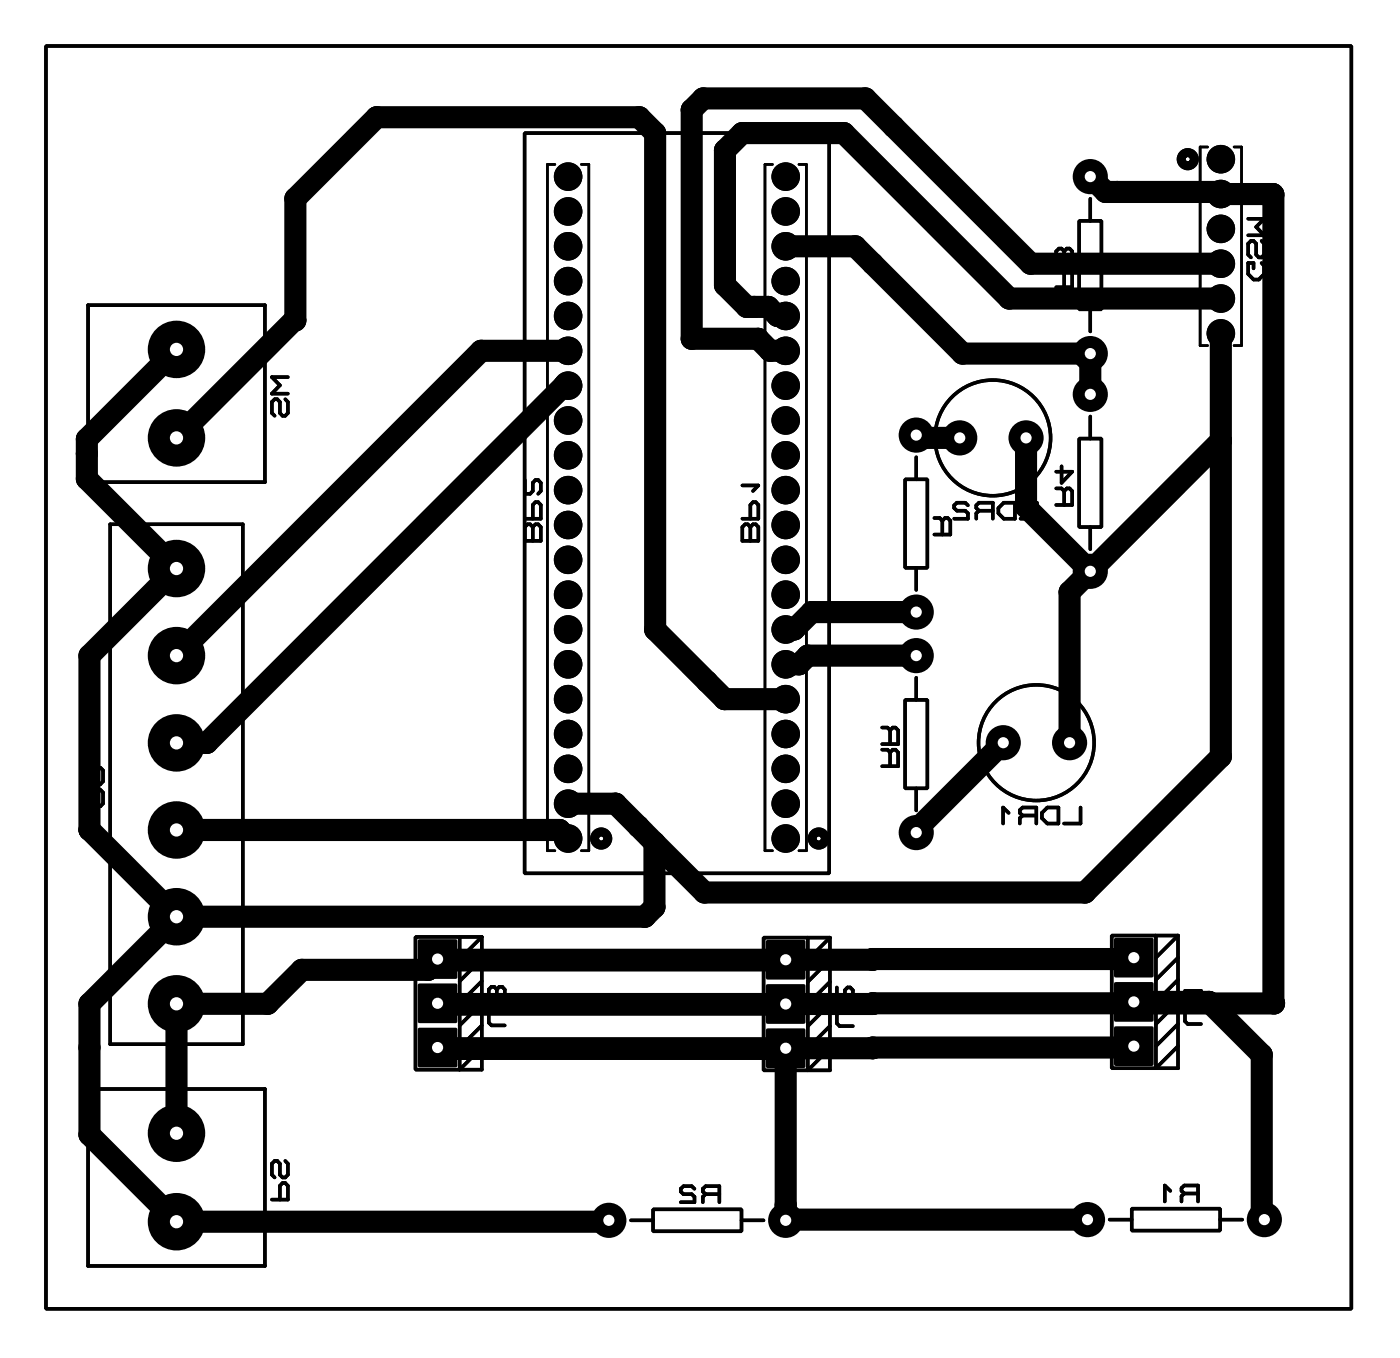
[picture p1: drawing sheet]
<svg xmlns="http://www.w3.org/2000/svg" width="80mm" height="78mm" viewBox="0 0 80 78" stroke-linecap="round" stroke-linejoin="round" font-family="sans-serif">
<g fill="#000">
<path d="M24 56.5h2.2v2.2h-2.2z" fill-rule="evenodd"/>
<path d="M24 53.9h2.2v2.3h-2.2z" fill-rule="evenodd"/>
<path d="M44 56.5h2.2v2.2h-2.2z" fill-rule="evenodd"/>
<path d="M44 54h2.2v2.2h-2.2z" fill-rule="evenodd"/>
<path d="M64 56.4h2.2v2.2h-2.2z" fill-rule="evenodd"/>
<path d="M64 53.9h2.2v2.2h-2.2z" fill-rule="evenodd"/>
<path d="M24 59h2.2v2.2h-2.2z" fill-rule="evenodd"/>
<path d="M44 59.1h2.2v2.2h-2.2z" fill-rule="evenodd"/>
<path d="M64 58.9h2.2v2.3h-2.2z" fill-rule="evenodd"/>
<circle cx="16.9" cy="18.4" r=".63"/>
<circle cx="17" cy="18.4" r=".63"/>
<circle cx="17" cy="11.4" r=".63"/>
<circle cx="21.6" cy="6.7" r=".63"/>
<circle cx="32.6" cy="14.1" r=".82"/>
<circle cx="32.6" cy="12.1" r=".82"/>
<circle cx="32.6" cy="16.1" r=".82"/>
<circle cx="32.6" cy="10.1" r=".82"/>
<circle cx="32.6" cy="18.1" r=".82"/>
<circle cx="32.6" cy="16.1" r=".7"/>
<circle cx="32.6" cy="14.1" r=".7"/>
<circle cx="32.6" cy="12.1" r=".7"/>
<circle cx="32.6" cy="10.1" r=".7"/>
<circle cx="32.6" cy="18.1" r=".7"/>
<circle cx="36.7" cy="6.7" r=".63"/>
<circle cx="37.6" cy="7.6" r=".63"/>
<circle cx="39.7" cy="6.3" r=".63"/>
<circle cx="39.7" cy="19.5" r=".63"/>
<circle cx="40.4" cy="5.7" r=".63"/>
<circle cx="41.6" cy="16.4" r=".63"/>
<circle cx="41.6" cy="8.6" r=".63"/>
<circle cx="42.6" cy="7.6" r=".63"/>
<circle cx="42.9" cy="17.6" r=".63"/>
<circle cx="43.3" cy="17.6" r=".63"/>
<circle cx="43.6" cy="19.5" r=".63"/>
<circle cx="44.1" cy="17.6" r=".63"/>
<circle cx="44.7" cy="18.1" r=".63"/>
<circle cx="45.1" cy="16.1" r=".82"/>
<circle cx="45.1" cy="18.1" r=".82"/>
<circle cx="45.1" cy="12.1" r=".82"/>
<circle cx="45.1" cy="10.1" r=".82"/>
<circle cx="45.1" cy="14.1" r=".82"/>
<circle cx="45.1" cy="18.1" r=".7"/>
<circle cx="45.1" cy="14.1" r=".7"/>
<circle cx="45.1" cy="16.1" r=".7"/>
<circle cx="45.1" cy="12.1" r=".7"/>
<circle cx="45.1" cy="10.1" r=".7"/>
<circle cx="48.5" cy="7.6" r=".63"/>
<circle cx="49.1" cy="14.1" r=".63"/>
<circle cx="49.7" cy="5.7" r=".63"/>
<circle cx="50.1" cy="15.1" r=".63"/>
<circle cx="51.3" cy="7.3" r=".63"/>
<circle cx="58" cy="17.1" r=".63"/>
<circle cx="59.2" cy="15.1" r=".63"/>
<circle cx="62.6" cy="10.1" r="1.01"/>
<circle cx="63.5" cy="11" r=".63"/>
<circle cx="64.2" cy="11" r=".63"/>
<circle cx="70" cy="11" r=".63"/>
<circle cx="70.1" cy="19.1" r=".82"/>
<circle cx="70.1" cy="17.1" r=".82"/>
<circle cx="70.1" cy="9.1" r=".82"/>
<circle cx="70.1" cy="13.1" r=".82"/>
<circle cx="70.1" cy="11.1" r=".82"/>
<circle cx="70.1" cy="15.1" r=".82"/>
<circle cx="70.1" cy="15.1" r=".7"/>
<circle cx="70.1" cy="13.1" r=".7"/>
<circle cx="70.1" cy="17.1" r=".7"/>
<circle cx="70.1" cy="11.1" r=".7"/>
<circle cx="70.1" cy="19.1" r=".7"/>
<circle cx="70.1" cy="9.1" r=".7"/>
<circle cx="73.1" cy="11.1" r=".63"/>
<circle cx="73.2" cy="11.2" r=".63"/>
<circle cx="5" cy="25.2" r=".63"/>
<circle cx="5" cy="26" r=".63"/>
<circle cx="5" cy="27.5" r=".63"/>
<circle cx="5.1" cy="37.6" r=".63"/>
<circle cx="10.1" cy="25.1" r="1.65"/>
<circle cx="10.1" cy="20.1" r="1.65"/>
<circle cx="10.1" cy="32.6" r="1.65"/>
<circle cx="10.1" cy="37.6" r="1.65"/>
<circle cx="27.6" cy="20.1" r=".63"/>
<circle cx="32.4" cy="22.1" r=".63"/>
<circle cx="32.6" cy="32.1" r=".82"/>
<circle cx="32.6" cy="38.1" r=".82"/>
<circle cx="32.6" cy="36.1" r=".82"/>
<circle cx="32.6" cy="34.1" r=".82"/>
<circle cx="32.6" cy="22.1" r=".82"/>
<circle cx="32.6" cy="24.1" r=".82"/>
<circle cx="32.6" cy="30.1" r=".82"/>
<circle cx="32.6" cy="26.1" r=".82"/>
<circle cx="32.6" cy="20.1" r=".82"/>
<circle cx="32.6" cy="28.1" r=".82"/>
<circle cx="32.6" cy="22.1" r=".7"/>
<circle cx="32.6" cy="38.1" r=".7"/>
<circle cx="32.6" cy="36.1" r=".7"/>
<circle cx="32.6" cy="34.1" r=".7"/>
<circle cx="32.6" cy="20.1" r=".7"/>
<circle cx="32.6" cy="30.1" r=".7"/>
<circle cx="32.6" cy="28.1" r=".7"/>
<circle cx="32.6" cy="26.1" r=".7"/>
<circle cx="32.6" cy="24.1" r=".7"/>
<circle cx="32.6" cy="32.1" r=".7"/>
<circle cx="37.6" cy="36.2" r=".63"/>
<circle cx="40.6" cy="39.1" r=".63"/>
<circle cx="44.2" cy="20.1" r=".63"/>
<circle cx="45.1" cy="32.1" r=".82"/>
<circle cx="45.1" cy="22.1" r=".82"/>
<circle cx="45.1" cy="20.1" r=".82"/>
<circle cx="45.1" cy="38.1" r=".82"/>
<circle cx="45.1" cy="36.1" r=".82"/>
<circle cx="45.1" cy="34.1" r=".82"/>
<circle cx="45.1" cy="30.1" r=".82"/>
<circle cx="45.1" cy="24.1" r=".82"/>
<circle cx="45.1" cy="26.1" r=".82"/>
<circle cx="45.1" cy="28.1" r=".82"/>
<circle cx="45.1" cy="38.1" r=".7"/>
<circle cx="45.1" cy="36.1" r=".7"/>
<circle cx="45.1" cy="34.1" r=".7"/>
<circle cx="45.1" cy="32.1" r=".7"/>
<circle cx="45.1" cy="28.1" r=".7"/>
<circle cx="45.1" cy="24.1" r=".7"/>
<circle cx="45.1" cy="30.1" r=".7"/>
<circle cx="45.1" cy="26.1" r=".7"/>
<circle cx="45.1" cy="20.1" r=".7"/>
<circle cx="45.1" cy="22.1" r=".7"/>
<circle cx="45.6" cy="36.1" r=".63"/>
<circle cx="45.9" cy="38.1" r=".63"/>
<circle cx="46.4" cy="37.6" r=".63"/>
<circle cx="46.6" cy="35.1" r=".63"/>
<circle cx="52.6" cy="37.6" r="1.01"/>
<circle cx="52.6" cy="35.1" r="1.01"/>
<circle cx="52.6" cy="25" r="1.01"/>
<circle cx="52.8" cy="25.1" r=".63"/>
<circle cx="55.1" cy="25.1" r="1.01"/>
<circle cx="55.3" cy="20.3" r=".63"/>
<circle cx="58.9" cy="25.1" r="1.01"/>
<circle cx="58.9" cy="29.1" r=".63"/>
<circle cx="61.4" cy="34" r=".63"/>
<circle cx="62.6" cy="32.8" r="1.01"/>
<circle cx="62.6" cy="22.6" r="1.01"/>
<circle cx="62.6" cy="20.3" r="1.01"/>
<circle cx="70.1" cy="25.3" r=".63"/>
<circle cx="5.1" cy="57.6" r=".63"/>
<circle cx="5.1" cy="47.6" r=".63"/>
<circle cx="10.1" cy="52.6" r="1.65"/>
<circle cx="10.1" cy="47.6" r="1.65"/>
<circle cx="10.1" cy="57.6" r="1.65"/>
<circle cx="10.1" cy="42.6" r="1.65"/>
<circle cx="11.9" cy="42.7" r=".63"/>
<circle cx="15.4" cy="57.6" r=".63"/>
<circle cx="17.3" cy="55.7" r=".63"/>
<circle cx="24.6" cy="55.7" r=".63"/>
<circle cx="25.1" cy="55.1" r=".63"/>
<circle cx="25.1" cy="57.7" r=".63"/>
<circle cx="25.1" cy="57.6" r=".63"/>
<circle cx="32.1" cy="47.7" r=".63"/>
<circle cx="32.6" cy="40.1" r=".82"/>
<circle cx="32.6" cy="44.1" r=".82"/>
<circle cx="32.6" cy="42.1" r=".82"/>
<circle cx="32.6" cy="46.1" r=".82"/>
<circle cx="32.6" cy="48.1" r=".82"/>
<circle cx="32.6" cy="48.1" r=".7"/>
<circle cx="32.6" cy="44.1" r=".7"/>
<circle cx="32.6" cy="42.1" r=".7"/>
<circle cx="32.6" cy="46.1" r=".7"/>
<circle cx="32.6" cy="40.1" r=".7"/>
<circle cx="35.4" cy="46.1" r=".63"/>
<circle cx="36.7" cy="47.5" r=".63"/>
<circle cx="37" cy="52.6" r=".63"/>
<circle cx="37.6" cy="48.4" r=".63"/>
<circle cx="37.6" cy="52.1" r=".63"/>
<circle cx="40.5" cy="51.2" r=".63"/>
<circle cx="41.6" cy="40.1" r=".63"/>
<circle cx="45.1" cy="40.1" r=".82"/>
<circle cx="45.1" cy="48.1" r=".82"/>
<circle cx="45.1" cy="44.1" r=".82"/>
<circle cx="45.1" cy="42.1" r=".82"/>
<circle cx="45.1" cy="46.1" r=".82"/>
<circle cx="45.1" cy="48.1" r=".7"/>
<circle cx="45.1" cy="44.1" r=".7"/>
<circle cx="45.1" cy="42.1" r=".7"/>
<circle cx="45.1" cy="46.1" r=".7"/>
<circle cx="45.1" cy="40.1" r=".7"/>
<circle cx="45.1" cy="57.7" r=".63"/>
<circle cx="45.1" cy="55.1" r=".63"/>
<circle cx="50.1" cy="57.6" r=".63"/>
<circle cx="50.1" cy="55.1" r=".63"/>
<circle cx="52.6" cy="47.8" r="1.01"/>
<circle cx="52.6" cy="47.6" r=".63"/>
<circle cx="57.6" cy="42.6" r="1.01"/>
<circle cx="61.4" cy="42.6" r="1.01"/>
<circle cx="62.3" cy="51.2" r=".63"/>
<circle cx="65.1" cy="55.1" r=".63"/>
<circle cx="65.1" cy="57.6" r=".63"/>
<circle cx="65.2" cy="57.6" r=".63"/>
<circle cx="69.5" cy="57.5" r=".63"/>
<circle cx="69.5" cy="57.6" r=".63"/>
<circle cx="70.1" cy="43.4" r=".63"/>
<circle cx="73.2" cy="57.6" r=".63"/>
<circle cx="5.1" cy="65.1" r=".63"/>
<circle cx="5.1" cy="60.1" r=".63"/>
<circle cx="10.1" cy="65.1" r="1.65"/>
<circle cx="10.1" cy="70.1" r="1.65"/>
<circle cx="10.1" cy="70.1" r="1.52"/>
<circle cx="25.1" cy="60.2" r=".63"/>
<circle cx="34.9" cy="70.1" r=".63"/>
<circle cx="35" cy="70.1" r="1.01"/>
<circle cx="45.1" cy="70.1" r="1.01"/>
<circle cx="45.1" cy="70" r=".63"/>
<circle cx="45.1" cy="69.2" r=".63"/>
<circle cx="45.1" cy="60.2" r=".63"/>
<circle cx="50.1" cy="60.2" r=".63"/>
<circle cx="50.1" cy="60.1" r=".63"/>
<circle cx="62.5" cy="70" r="1.01"/>
<circle cx="65.1" cy="60.1" r=".63"/>
<circle cx="72.5" cy="69.9" r=".63"/>
<circle cx="72.5" cy="60.6" r=".63"/>
<circle cx="72.6" cy="70" r="1.01"/>
</g>
<g fill="none" stroke="#000" stroke-width=".51">
<circle cx="68.2" cy="9.1" r=".38"/>
<circle cx="34.5" cy="48.1" r=".38"/>
<circle cx="47" cy="48.1" r=".38"/>
</g>
<path d="M31.9 9.4h-.5v39.4h.5M33.4 9.4h.4v39.4h-.4M44.4 9.4h-.5v39.4h.5M45.9 9.4h.4v39.4h-.4M69.4 8.4h-.5v11.4h.5M70.9 8.4h.4v11.4h-.4" fill="none" stroke="#000" stroke-width=".15"/>
<g fill="none" stroke="#000" stroke-width=".2">
<path d="M2.6 2.6h75v72.5h-75zM5.1 17.5h10.1v10.2h-10.1zM30.1 7.6h17.5v42.5h-17.5zM60.7 15.5h.3l.1 .2M61.1 15.7l.2-.2h.1l.2 .2v.8h-.9M61.1 14.4l.2-.1h.1l.2 .1v.5l-.2 .2M61.1 14.4v.3M61.1 15.7v.8M61.1 14.4l-.1-.1h-.2l-.1 .1v.5l.1 .2M62 12.7h1.3v5.1h-1.3zM62.6 11.4v1.3M62.6 17.8v1.2"/>
<path d="M71.7 12.6h.9l-.4 .4 .4 .5h-.9M72.5 15.1l.1 .2v.4l-.3 .3h-.3l-.3-.3v-.6h.3v.3M72.5 13.8l.1 .2v.6l-.1 .2h-.2l-.1-.2v-.6l-.2-.2h-.1l-.2 .2v.6l.2 .2M6.3 30.1h7.6v29.8h-7.6zM16.4 22.9l.1 .2v.6l-.1 .2h-.2l-.1-.2v-.6l-.2-.2h-.1l-.2 .2v.6l.2 .2M16.5 21.6h-.9l.5 .5-.5 .5h.9M30.1 30.3l.2-.2h.2l.1 .2 .2-.2h.1l.2 .2v.7h-1zM30.1 29.8h1v-.8l-.2-.2h-.1l-.2 .2v.8M30.1 27.6v.7h.4l.1-.1v-.5l.2-.1h.1l.2 .1v.5l-.2 .1M30.6 30.3v.7M42.6 30.3l.2-.2h.2l.1 .2 .2-.2h.1l.2 .2v.7h-1zM42.6 29.8h1v-.8l-.2-.2h-.1l-.2 .2v.8"/>
<path d="M42.6 27.9h1l-.3 .3M43.1 30.3v.7M52 27.5h1.3v5.1h-1.3zM52.6 26.2v1.3M52.6 32.6v1.3M52.6 38.9v1.3M53.7 29.7h.3l.1 .2M54.1 29.9l.2-.2h.1l.2 .2v.8h-.9M54.1 29.9v.8M55.6 29l-.2-.1h-.4l-.2 .1v.2l.2 .1h.4l.2 .2v.3h-.8M56.2 29.3l-.1-.1v-.2l.1-.1h.8v.9M56.2 29.3l-.1 .2v.3"/>
<path d="M56.2 29.3h.8M57.4 29.2l.3-.3h.6v.9h-.6l-.3-.3zM59.6 28.9v.9h-1M60.7 28h.3l.1 .2M61 26.8v.9l.6-.6h-.9M61.1 28.2l.2-.2h.1l.2 .2v.8h-.9M61.1 28.2v.8M62 25.2h1.3v5.1h-1.3zM62.6 23.9v1.3M62.6 30.3v1.2M5.8 45.3l.1 .2v.6l-.1 .2h-.2l-.1-.2v-.6l-.2-.2h-.1l-.2 .2v.6l.2 .2M5.8 44.1l.1 .1v.7l-.1 .1h-.2l-.1-.1v-.7l-.2-.1h-.1l-.2 .1v.7l.2 .1"/>
<path d="M23.9 53.8h2.5v7.6h-2.5zM26.4 53.8h1.3M27.7 53.8v7.6h-1.3l1.3-1.3M27.7 58.9l-1.3 1.2M27.7 57.6l-1.3 1.3M27.7 56.3l-1.3 1.3M27.7 55.1l-1.3 1.2M27.7 53.8l-1.3 1.3M28.5 56.8l-.1-.2h-.2l-.1 .2v.5l.1 .1M28.5 56.8l.2-.2h.1l.2 .2v.5l-.2 .1M28.5 56.8v.3M29 57.9h-.8l-.1 .2v.6l.1 .2h.8"/>
<path d="M43.9 53.8h2.5v7.6h-2.5zM46.4 53.8h1.3M47.7 53.8v7.6h-1.3l1.3-1.2M47.7 58.9l-1.3 1.3M47.7 57.6l-1.3 1.3M47.7 56.4l-1.3 1.2M47.7 55.1l-1.3 1.3M47.7 53.8l-1.3 1.3M48.1 56.7v.8h.3l.1-.2v-.5l.2-.1h.1l.2 .1v.5l-.2 .2M49 58h-.8l-.1 .1v.6l.1 .2h.8M50.7 43h.3l.1 .2M50.7 41.8h.3l.1 .1"/>
<path d="M51.1 43.2l.2-.2h.1l.2 .2v.8h-.9M51.1 41.9l.2-.1h.1l.2 .1v.8h-.9M51.1 41.9v.8M51.1 43.2v.8M52 40.2h1.3v5.1h-1.3zM52.6 45.3v1.2M57.9 46.7l-.3-.3v.9M58.7 46.8l-.1-.1v-.2l.1-.1h.8v.9M58.7 46.8l-.1 .2v.3M58.7 46.8h.8M59.9 46.7l.3-.3h.6v.9h-.6l-.3-.3zM62.1 46.4v.9h-1"/>
<path d="M63.9 53.7h2.5v7.6h-2.5zM66.4 53.7h1.3M67.7 53.7v7.6h-1.3l1.3-1.2M67.7 58.8l-1.3 1.3M67.7 57.5l-1.3 1.3M67.7 56.2l-1.3 1.3M67.7 55l-1.3 1.2M67.7 53.7l-1.3 1.3M68.1 56.9h.9l-.3 .3M69 57.8h-.8l-.1 .2v.6l.1 .2h.8M5.1 62.5h10.1v10.2h-10.1zM15.6 68.9h.9v-.8l-.1-.2h-.2l-.1 .2v.8"/>
<path d="M16.4 66.6l.1 .2v.6l-.1 .2h-.2l-.1-.2v-.6l-.2-.2h-.1l-.2 .2v.6l.2 .2M36.2 70.1h1.3M37.5 69.4h5.1v1.3h-5.1zM39.9 68.2l-.2-.1h-.4l-.2 .1v.2l.2 .2h.4l.2 .1v.3h-.8M40.5 68.6l-.1-.2v-.2l.1-.1h.8v.9M40.5 68.6l-.1 .1v.3M40.5 68.6h.8M42.6 70.1h1.3M63.7 70h1.3M65 69.4h5.1v1.2h-5.1zM67.2 68.4l-.3-.3v.9M68 68.5l-.1-.1v-.2l.1-.1h.8v.9"/>
<path d="M68 68.5l-.1 .2v.3M68 68.5h.8M70.1 70h1.3"/>
<circle cx="57" cy="25.1" r="3.3"/>
<circle cx="59.5" cy="42.6" r="3.3"/>
</g>
<g fill="none" stroke="#000" stroke-width="1.3">
<path d="M45.1 14.1h4l6.2 6.2h7.3v2.3M62.6 10.1l.9 .9h6.5l.1 .1 3.1 .1v46.4h-8l-.1-.1M70.1 17.1h-12.1l-9.5-9.5h-5.9l-1 1v7.8l1.3 1.2h1.2l.6 .5h.4M70.1 15.1h-10.9l-9.5-9.5h-9.3l-.7 .7v13.1h3.9l.6 .7h.9M70.1 19.1v24.3l-7.8 7.8h-21.8l-2.9-2.8M10.1 20.1l-5.1 5.1v2.3l5.1 5.1-5 5v10l5 5M10.1 25.1l6.8-6.7h.1v-7l4.6-4.7h15.1l.9 .9v28.5l4 4h3.5M32.6 20.1h-5l-17.5 17.5M32.6 22.1h-.2l-20.5 20.5h-1.8M52.6 37.6h-6.2l-.5 .5h-.8M52.6 35.1h-6l-1 1h-.5M52.6 25l.2 .1h2.3"/>
<path d="M58.9 25.1v4l3.7 3.7M70.1 25.3l-8.7 8.7v8.6M10.1 52.6l-5 5v7.5l5 5h24.8h.1M10.1 47.6h22l.5 .5M25.1 55.1l-.5 .6h-7.3l-1.9 1.9h-5.3v7.5M25.1 57.6v.1h20v-.1M25.1 55.1h.1M32.6 46.1h2.8l2.2 2.3M37.6 48.4v3.7l-.6 .5h-26.9M45.1 55.1h-20M57.6 42.6l-5 5v.2M65.1 57.5v.1h-40"/>
<path d="M65.1 55v.1h-40M65.1 57.5h4.4l3 3v9.4l.1 .1M25.1 60.1v.1h20M45.1 60.2v9.9M45.1 70h17.4M65.1 60.1l-40 .1"/>
</g>
<circle cx="10.1" cy="70.1" r=".38" fill="#fff"/>
<circle cx="10.1" cy="65.1" r="1.52" fill="#000"/>
<circle cx="10.1" cy="65.1" r=".38" fill="#fff"/>
<circle cx="10.1" cy="32.6" r="1.52" fill="#000"/>
<circle cx="10.1" cy="32.6" r=".38" fill="#fff"/>
<circle cx="10.1" cy="37.6" r="1.52" fill="#000"/>
<circle cx="10.1" cy="37.6" r=".38" fill="#fff"/>
<circle cx="10.1" cy="42.7" r="1.52" fill="#000"/>
<circle cx="10.1" cy="42.6" r=".38" fill="#fff"/>
<circle cx="10.1" cy="47.7" r="1.52" fill="#000"/>
<circle cx="10.1" cy="47.6" r=".38" fill="#fff"/>
<circle cx="10.1" cy="52.6" r="1.52" fill="#000"/>
<circle cx="10.1" cy="52.6" r=".38" fill="#fff"/>
<circle cx="10.1" cy="57.6" r="1.52" fill="#000"/>
<circle cx="10.1" cy="57.6" r=".38" fill="#fff"/>
<circle cx="10.1" cy="25.1" r="1.52" fill="#000"/>
<circle cx="10.1" cy="25.1" r=".38" fill="#fff"/>
<circle cx="10.1" cy="20.1" r="1.52" fill="#000"/>
<circle cx="10.1" cy="20.1" r=".38" fill="#fff"/>
<path d="M44.1 59.2h2v2h-2z" fill="#000"/>
<circle cx="45.1" cy="60.2" r=".32" fill="#fff"/>
<path d="M44.1 56.6h2v2h-2z" fill="#000"/>
<circle cx="45.1" cy="57.6" r=".32" fill="#fff"/>
<path d="M44.1 54.1h2v2h-2z" fill="#000"/>
<circle cx="45.1" cy="55.1" r=".32" fill="#fff"/>
<path d="M24.1 59.1h2v2h-2z" fill="#000"/>
<circle cx="25.1" cy="60.1" r=".32" fill="#fff"/>
<path d="M24.1 56.6h2v2h-2z" fill="#000"/>
<circle cx="25.1" cy="57.6" r=".32" fill="#fff"/>
<path d="M24.1 54h2v2.1h-2z" fill="#000"/>
<circle cx="25.1" cy="55.1" r=".32" fill="#fff"/>
<path d="M64.1 59h2v2.1h-2z" fill="#000"/>
<circle cx="65.1" cy="60.1" r=".32" fill="#fff"/>
<path d="M64.1 56.5h2v2h-2z" fill="#000"/>
<circle cx="65.1" cy="57.5" r=".32" fill="#fff"/>
<path d="M64.1 54h2v2h-2z" fill="#000"/>
<circle cx="65.1" cy="55" r=".32" fill="#fff"/>
<circle cx="72.6" cy="70" r=".89" fill="#000"/>
<circle cx="72.6" cy="70" r=".32" fill="#fff"/>
<circle cx="62.5" cy="70" r=".89" fill="#000"/>
<circle cx="62.5" cy="70" r=".32" fill="#fff"/>
<circle cx="45.1" cy="70.1" r=".89" fill="#000"/>
<circle cx="45.1" cy="70.1" r=".32" fill="#fff"/>
<circle cx="35" cy="70.1" r=".89" fill="#000"/>
<circle cx="35" cy="70.1" r=".32" fill="#fff"/>
<circle cx="52.6" cy="35.1" r=".89" fill="#000"/>
<circle cx="52.6" cy="35.1" r=".32" fill="#fff"/>
<circle cx="52.6" cy="25" r=".89" fill="#000"/>
<circle cx="52.6" cy="25" r=".32" fill="#fff"/>
<circle cx="62.6" cy="10.1" r=".89" fill="#000"/>
<circle cx="62.6" cy="10.1" r=".32" fill="#fff"/>
<circle cx="62.6" cy="20.3" r=".89" fill="#000"/>
<circle cx="62.6" cy="20.3" r=".32" fill="#fff"/>
<circle cx="62.6" cy="22.6" r=".89" fill="#000"/>
<circle cx="62.6" cy="22.6" r=".32" fill="#fff"/>
<circle cx="62.6" cy="32.8" r=".89" fill="#000"/>
<circle cx="62.6" cy="32.8" r=".32" fill="#fff"/>
<circle cx="55.1" cy="25.1" r=".89" fill="#000"/>
<circle cx="55.1" cy="25.1" r=".32" fill="#fff"/>
<circle cx="58.9" cy="25.1" r=".89" fill="#000"/>
<circle cx="58.9" cy="25.1" r=".32" fill="#fff"/>
<circle cx="57.6" cy="42.6" r=".89" fill="#000"/>
<circle cx="57.6" cy="42.6" r=".32" fill="#fff"/>
<circle cx="61.4" cy="42.6" r=".89" fill="#000"/>
<circle cx="61.4" cy="42.6" r=".32" fill="#fff"/>
<circle cx="52.6" cy="37.6" r=".89" fill="#000"/>
<circle cx="52.6" cy="37.6" r=".32" fill="#fff"/>
<circle cx="52.6" cy="47.8" r=".89" fill="#000"/>
<circle cx="52.6" cy="47.8" r=".32" fill="#fff"/>
<g fill="none" stroke="#000" stroke-width=".51">
<circle cx="68.2" cy="9.1" r=".38"/>
<circle cx="34.5" cy="48.1" r=".38"/>
<circle cx="47" cy="48.1" r=".38"/>
</g>
<path d="M31.9 9.4h-.5v39.4h.5M33.4 9.4h.4v39.4h-.4M44.4 9.4h-.5v39.4h.5M45.9 9.4h.4v39.4h-.4M69.4 8.4h-.5v11.4h.5M70.9 8.4h.4v11.4h-.4" fill="none" stroke="#000" stroke-width=".15"/>
<g fill="none" stroke="#000" stroke-width=".2">
<path d="M2.6 2.6h75v72.5h-75zM5.1 17.5h10.1v10.2h-10.1zM30.1 7.6h17.5v42.5h-17.5zM60.7 15.5h.3l.1 .2M61.1 15.7l.2-.2h.1l.2 .2v.8h-.9M61.1 14.4l.2-.1h.1l.2 .1v.5l-.2 .2M61.1 14.4v.3M61.1 15.7v.8M61.1 14.4l-.1-.1h-.2l-.1 .1v.5l.1 .2M62 12.7h1.3v5.1h-1.3zM62.6 11.4v1.3M62.6 17.8v1.2"/>
<path d="M71.7 12.6h.9l-.4 .4 .4 .5h-.9M72.5 15.1l.1 .2v.4l-.3 .3h-.3l-.3-.3v-.6h.3v.3M72.5 13.8l.1 .2v.6l-.1 .2h-.2l-.1-.2v-.6l-.2-.2h-.1l-.2 .2v.6l.2 .2M6.3 30.1h7.6v29.8h-7.6zM16.4 22.9l.1 .2v.6l-.1 .2h-.2l-.1-.2v-.6l-.2-.2h-.1l-.2 .2v.6l.2 .2M16.5 21.6h-.9l.5 .5-.5 .5h.9M30.1 30.3l.2-.2h.2l.1 .2 .2-.2h.1l.2 .2v.7h-1zM30.1 29.8h1v-.8l-.2-.2h-.1l-.2 .2v.8M30.1 27.6v.7h.4l.1-.1v-.5l.2-.1h.1l.2 .1v.5l-.2 .1M30.6 30.3v.7M42.6 30.3l.2-.2h.2l.1 .2 .2-.2h.1l.2 .2v.7h-1zM42.6 29.8h1v-.8l-.2-.2h-.1l-.2 .2v.8"/>
<path d="M42.6 27.9h1l-.3 .3M43.1 30.3v.7M52 27.5h1.3v5.1h-1.3zM52.6 26.2v1.3M52.6 32.6v1.3M52.6 38.9v1.3M53.7 29.7h.3l.1 .2M54.1 29.9l.2-.2h.1l.2 .2v.8h-.9M54.1 29.9v.8M55.6 29l-.2-.1h-.4l-.2 .1v.2l.2 .1h.4l.2 .2v.3h-.8M56.2 29.3l-.1-.1v-.2l.1-.1h.8v.9M56.2 29.3l-.1 .2v.3"/>
<path d="M56.2 29.3h.8M57.4 29.2l.3-.3h.6v.9h-.6l-.3-.3zM59.6 28.9v.9h-1M60.7 28h.3l.1 .2M61 26.8v.9l.6-.6h-.9M61.1 28.2l.2-.2h.1l.2 .2v.8h-.9M61.1 28.2v.8M62 25.2h1.3v5.1h-1.3zM62.6 23.9v1.3M62.6 30.3v1.2M5.8 45.3l.1 .2v.6l-.1 .2h-.2l-.1-.2v-.6l-.2-.2h-.1l-.2 .2v.6l.2 .2M5.8 44.1l.1 .1v.7l-.1 .1h-.2l-.1-.1v-.7l-.2-.1h-.1l-.2 .1v.7l.2 .1"/>
<path d="M23.9 53.8h2.5v7.6h-2.5zM26.4 53.8h1.3M27.7 53.8v7.6h-1.3l1.3-1.3M27.7 58.9l-1.3 1.2M27.7 57.6l-1.3 1.3M27.7 56.3l-1.3 1.3M27.7 55.1l-1.3 1.2M27.7 53.8l-1.3 1.3M28.5 56.8l-.1-.2h-.2l-.1 .2v.5l.1 .1M28.5 56.8l.2-.2h.1l.2 .2v.5l-.2 .1M28.5 56.8v.3M29 57.9h-.8l-.1 .2v.6l.1 .2h.8"/>
<path d="M43.9 53.8h2.5v7.6h-2.5zM46.4 53.8h1.3M47.7 53.8v7.6h-1.3l1.3-1.2M47.7 58.9l-1.3 1.3M47.7 57.6l-1.3 1.3M47.7 56.4l-1.3 1.2M47.7 55.1l-1.3 1.3M47.7 53.8l-1.3 1.3M48.1 56.7v.8h.3l.1-.2v-.5l.2-.1h.1l.2 .1v.5l-.2 .2M49 58h-.8l-.1 .1v.6l.1 .2h.8M50.7 43h.3l.1 .2M50.7 41.8h.3l.1 .1"/>
<path d="M51.1 43.2l.2-.2h.1l.2 .2v.8h-.9M51.1 41.9l.2-.1h.1l.2 .1v.8h-.9M51.1 41.9v.8M51.1 43.2v.8M52 40.2h1.3v5.1h-1.3zM52.6 45.3v1.2M57.9 46.7l-.3-.3v.9M58.7 46.8l-.1-.1v-.2l.1-.1h.8v.9M58.7 46.8l-.1 .2v.3M58.7 46.8h.8M59.9 46.7l.3-.3h.6v.9h-.6l-.3-.3zM62.1 46.4v.9h-1"/>
<path d="M63.9 53.7h2.5v7.6h-2.5zM66.4 53.7h1.3M67.7 53.7v7.6h-1.3l1.3-1.2M67.7 58.8l-1.3 1.3M67.7 57.5l-1.3 1.3M67.7 56.2l-1.3 1.3M67.7 55l-1.3 1.2M67.7 53.7l-1.3 1.3M68.1 56.9h.9l-.3 .3M69 57.8h-.8l-.1 .2v.6l.1 .2h.8M5.1 62.5h10.1v10.2h-10.1zM15.6 68.9h.9v-.8l-.1-.2h-.2l-.1 .2v.8"/>
<path d="M16.4 66.6l.1 .2v.6l-.1 .2h-.2l-.1-.2v-.6l-.2-.2h-.1l-.2 .2v.6l.2 .2M36.2 70.1h1.3M37.5 69.4h5.1v1.3h-5.1zM39.9 68.2l-.2-.1h-.4l-.2 .1v.2l.2 .2h.4l.2 .1v.3h-.8M40.5 68.6l-.1-.2v-.2l.1-.1h.8v.9M40.5 68.6l-.1 .1v.3M40.5 68.6h.8M42.6 70.1h1.3M63.7 70h1.3M65 69.4h5.1v1.2h-5.1zM67.2 68.4l-.3-.3v.9M68 68.5l-.1-.1v-.2l.1-.1h.8v.9"/>
<path d="M68 68.5l-.1 .2v.3M68 68.5h.8M70.1 70h1.3"/>
<circle cx="57" cy="25.1" r="3.3"/>
<circle cx="59.5" cy="42.6" r="3.3"/>
</g>
</svg>
